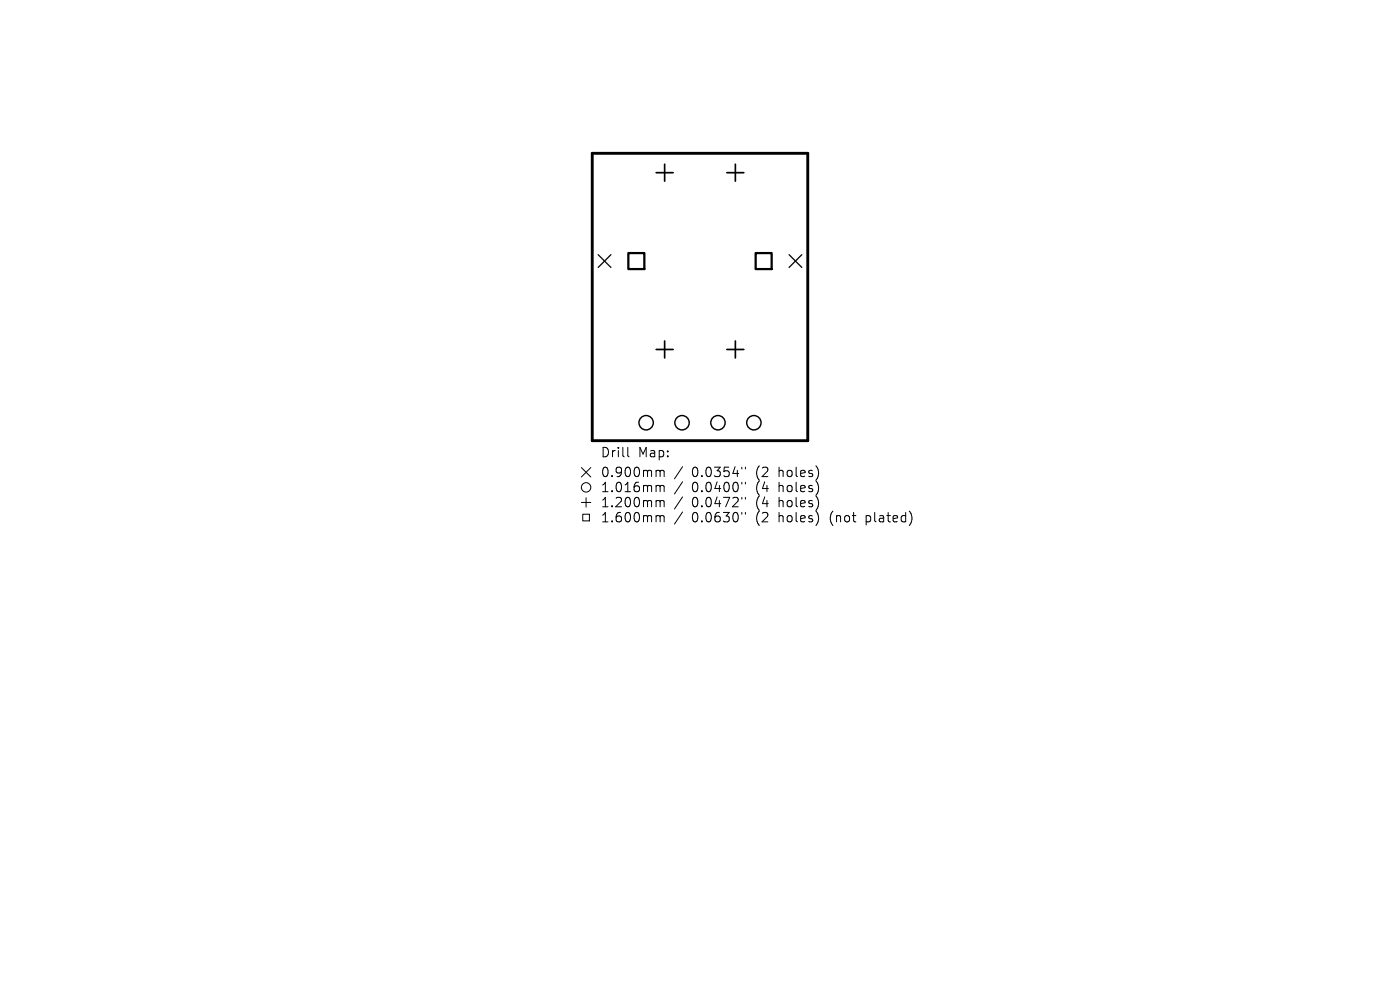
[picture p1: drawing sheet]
<svg xmlns="http://www.w3.org/2000/svg" width="297mm" height="210mm" viewBox="0 0 297 210" stroke-linecap="round" stroke-linejoin="round" font-family="sans-serif">
<defs><g id="words">
<g font-size="2.8">
<text x="127.3" y="97.3">Drill</text>
<text x="127.3" y="101.5">0.900mm</text>
<text x="135.3" y="97.3">Map:</text>
<text x="146.8" y="101.5">0.0354&quot;</text>
<text x="160.5" y="101.5">(2</text>
<text x="165.5" y="101.5">holes)</text>
<text x="127.3" y="104.7">1.016mm</text>
<text x="127.3" y="107.9">1.200mm</text>
<text x="146.8" y="104.7">0.0400&quot;</text>
<text x="146.8" y="107.9">0.0472&quot;</text>
<text x="160.5" y="104.7">(4</text>
<text x="160.5" y="107.9">(4</text>
<text x="165.5" y="104.7">holes)</text>
<text x="165.5" y="107.9">holes)</text>
<text x="127.3" y="111.1">1.600mm</text>
<text x="146.8" y="111.1">0.0630&quot;</text>
<text x="160.5" y="111.1">(2</text>
<text x="165.5" y="111.1">holes)</text>
<text x="176.5" y="111.1">(not</text>
<text x="184.3" y="111.1">plated)</text>
</g>
</g></defs>
<path d="M125.6 32.5h45.8v61h-45.8z" fill="none" stroke="#000" stroke-width=".61"/>
<path d="M126.9 54l2.7 2.7M129.6 54l-2.7 2.7M167.4 54l2.7 2.7M170.1 54l-2.7 2.7" fill="none" stroke="#000" stroke-width=".27"/>
<g fill="none" stroke="#000" stroke-width=".3">
<circle cx="137.1" cy="89.7" r="1.52"/>
<circle cx="144.7" cy="89.7" r="1.52"/>
<circle cx="152.3" cy="89.7" r="1.52"/>
<circle cx="159.9" cy="89.7" r="1.52"/>
</g>
<path d="M139.2 36.6h3.6M141 34.8v3.6M154.2 36.6h3.6M156 34.8v3.6M139.2 74.1h3.6M141 72.3v3.6M154.2 74.1h3.6M156 72.3v3.6" fill="none" stroke="#000" stroke-width=".36"/>
<path d="M133.3 53.7h3.4v3.4h-3.4zM160.3 53.7h3.4v3.4h-3.4z" fill="none" stroke="#000" stroke-width=".48"/>
<g fill="none" stroke="#000" stroke-width=".21">
<path d="M123.3 99.2l2 2M125.3 99.2l-2 2M133.2 94.9v1.7l.3 .3M139.5 99.8l.4 .1 .1 .2M144.8 99l-1.7 2.6M157.4 99.1v.4M158.1 99.1v.4M123.3 106.6h2M123.6 109.1h1.4v1.4h-1.4zM124.3 105.6v2M139.5 103l.4 .1 .1 .2M139.5 106.2l.4 .1 .1 .2"/>
<path d="M139.5 109.4l.4 .1 .1 .2M140 100.1l.3-.3 .5 .1 .1 1.2M140 100.1v1M140 103.3v1M140 106.5v1M140 109.7v1M140 103.3l.3-.3 .5 .1 .1 1.2M140 106.5l.3-.3 .5 .1 .1 1.2M140 109.7l.3-.3 .5 .1 .1 1.2M144.8 102.2l-1.7 2.6M144.8 105.4l-1.7 2.6M144.8 108.6l-1.7 2.6"/>
<path d="M157.4 102.3v.4M157.4 105.5v.4M157.4 108.7v.4M158.1 102.3v.4M158.1 105.5v.4M158.1 108.7v.4"/>
<circle cx="124.3" cy="103.4" r="1"/>
</g>
<use href="#words"/>
</svg>
